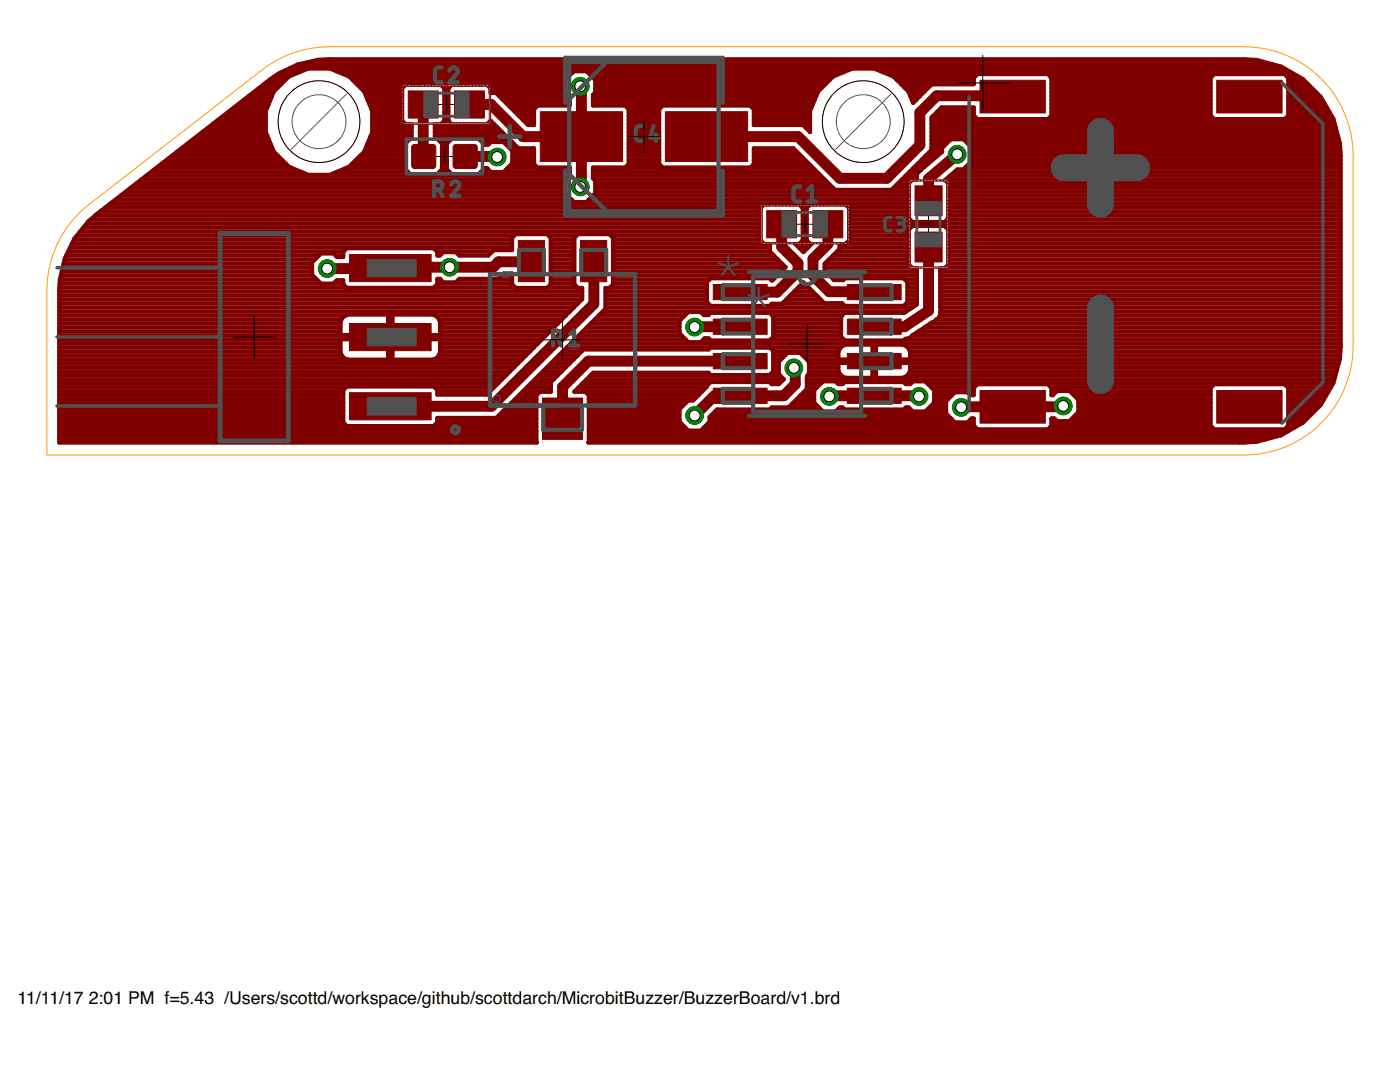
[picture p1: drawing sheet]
<svg xmlns="http://www.w3.org/2000/svg" width="279mm" height="216mm" viewBox="0 0 279 216" stroke-linecap="round" stroke-linejoin="round" font-family="sans-serif">
<defs><g id="words">
<g font-size="3.5">
<text x="3.5" y="200.4">11/11/17</text>
<text x="17.7" y="200.4">2:01 PM f=5.43 /Users/scottd/workspace/github/scottdarch/MicrobitBuzzer/BuzzerBoard/v1.brd</text>
</g>
</g></defs>
<g fill="#800000" stroke="#800000" stroke-width=".2">
<path d="M153 42h6v5.5h-6z"/>
<path d="M162.2 42h6v5.5h-6z"/>
<path d="M90.7 18.1h6v5.5h-6z"/>
<path d="M81.5 18.1h5.9v5.5h-5.9z"/>
<path d="M182.6 46.3h5.4v6h-5.4z"/>
<path d="M182.6 37.1h5.4v6h-5.4z"/>
<path d="M107.8 22.3h16.4v9.9h-16.4z"/>
<path d="M132.8 22.3h16.4v9.9h-16.4z"/>
<path d="M69.7 50.8h16.3v5.4h-16.3z"/>
<path d="M69.7 64.6h16.3v5.4h-16.3z"/>
<path d="M69.7 78.4h16.3v5.4h-16.3z"/>
<path d="M108.3 79.4h8v8.3h-8z"/>
<path d="M115.8 48h5.3v8.2h-5.3z"/>
<path d="M103.4 48h5.3v8.2h-5.3z"/>
<path d="M195.6 16h13v6.5h-13z"/>
<path d="M195.6 77.9h13v6.5h-13z"/>
<path d="M242.8 16h13.1v6.5h-13.1z"/>
<path d="M242.8 77.9h13.1v6.5h-13.1z"/>
<path d="M142.3 56.8h10.8v3h-10.8z"/>
<path d="M142.3 63.7h10.8v3h-10.8z"/>
<path d="M142.3 70.5h10.8v3.1h-10.8z"/>
<path d="M142.3 77.4h10.8v3.1h-10.8z"/>
<path d="M169.1 77.4h10.8v3.1h-10.8z"/>
<path d="M169.1 70.5h10.8v3.1h-10.8z"/>
<path d="M169.1 63.7h10.8v3h-10.8z"/>
<path d="M169.1 56.8h10.8v3h-10.8z"/>
</g>
<g fill="#800000" stroke="#800000" stroke-width=".2">
<path d="M90.6 29l.4-.2h3.6a.6 .6 0 0 1 .6 .6v3.6a.6 .6 0 0 1-.6 .6h-3.6a.6 .6 0 0 1-.6-.6v-3.6z" fill-rule="evenodd"/>
<path d="M82.3 29l.5-.2h3.6a.6 .6 0 0 1 .6 .6v3.6a.6 .6 0 0 1-.6 .6h-3.6a.6 .6 0 0 1-.7-.6v-3.6z" fill-rule="evenodd"/>
</g>
<g fill="none" stroke="#800000" stroke-width="2.2">
<path d="M115.8 17.2l.2 .5v19.4l-.2 .2M202.1 19.3l-.2-.2h-15l-3.3 3.4v6.5l-6.6 6.6h-9.4l-8.3-8.3h-18.3M84.5 20.8v10.3l.1 .1M92.8 31.2h6.3l.1 .1M93.7 20.8h4.3l6.4 6.5h11.6M191 30.8l-5.7 4.9v4.4M106.1 52.1l-.2 .1h-6.4l-1.1 1.1h-20.3l-.3 .3h-12.5M118.5 52.1v8.5l-20.4 20.5h-20.2M156 44.7v4.6l3.3 3.2v1.6l-4.2 4.2h-7.4M165.2 44.7v4l-3 3v3.3l3.3 3.2 9 .1M185.3 49.3v12.7l-4.8 3.2h-6M147.7 72.1h-30.3l-5.1 5.1v6.3"/>
<path d="M147.7 65.2l-9.1 .1M158.4 73.4l.3 .3v3l-2.3 2.3h-13.8l-4 3.9M165.5 79.1l.1-.1h17.7l.1 .1M212.2 81l-.2 .2h-20.1l-.1 .1"/>
</g>
<g fill="none" stroke="#800000" stroke-width=".85">
<path d="M48.6 20h5.4M49.6 19.2h4.7M50.7 18.4h3.9M51.7 17.6h3.6M52.7 16.8h3.4M53.1 16.5l-33.8 26.3a19.2 19.2 0 0 0-7.3 13M53.1 16.5h.1M53.1 16.5a19.7 19.7 0 0 1 12.6-4.7h182.6l2.5 .2 4.9 1.3 4.3 2.5 3.6 3.5 2.5 4.4 1.3 4.9 .1 2.5v38l-.1 2.5-1.3 4.8M53.7 16h3.2M54.9 15.2h2.9M56.2 14.4h3.6M57.9 13.6h198.3"/>
<path d="M59.7 12.8h194.2M63.3 12h187.6M67.6 14.4h46.8M69.5 15.2h44.1M70.4 16h42.4M71.2 16.8h41.6M72 17.6h8.3M72.7 18.4h7.5M73 19.2h7.2M73.4 20h6.8M81 16.9h7l.7 .7v6.5l-.7 .7h-1.2v2.8h.3l1.1 1v5.2l-1.1 1.1h-5.1l-1.1-1.1v-5.2l1.1-1h.1v-2.8h-1.1l-.8-.7v-6.5zM88.6 17.6h.9"/>
<path d="M88.7 20h.8M88.7 19.2h.8M88.7 18.4h.8M97.9 17.6h14.9M97.9 18.4h14.9M99.6 19.2h13.9M100.4 20h13.3M112.8 16v2.5l.9 .9v1.7h-6.4l-.7 .7v3.1h-1.2l-6.4-6.4h-1.1v-.9l-.7-.7h-7l-.7 .7v6.5l.7 .7h7l.7-.7 5.5 5.5h3.2v3.1l.7 .8M112.8 16l1.8-1.8h2.5l1.7 1.8M117.2 14.4h51.2M118 15.2h48.4M118.3 20h44.3"/>
<path d="M118.3 19.2h44.6M118.8 16.8h45.9M118.8 16v2.5l-.5 .4v2.2h6.5l.7 .7v10.9l-.7 .8M118.8 18.4h44.4M118.8 17.6h45.2M118.8 16h46.7M176.2 14.4h81.4M178.1 15.2h16.5M179 16h15.3M179.8 16.8h14.5v-1.3l.8-.7h14l.7 .7v7.6l-.7 .7h-14l-.8-.7v-1.7h-6.4l-2 2v6.5l-8 8h-11.3l-8.3-8.3h-7.8v3.1l-.8 .8M180.6 17.6h4.6M181.3 18.4h3.1"/>
<path d="M181.7 19.2h1.9M182 20h.8M186 16.8l-3.8 3.7-.9-2.3-3-2.9-3.9-1.6h-4.2l-3.9 1.6-3 2.9-1.7 4v4.1M209.5 15.2h32.4M209.8 16.8h31.8M209.8 20h31.8M209.8 19.2h31.8M209.8 18.4h31.8M209.8 17.6h31.8M209.8 16h31.8M242.3 14.8h14.1l.7 .7v7.6l-.7 .7h-14.1l-.7-.7v-7.6zM256.8 15.2h2.2"/>
<path d="M257.1 16.8h3.9M257.1 20h6.8M257.1 19.2h6.3M257.1 18.4h5.5M257.1 17.6h4.7M257.1 16h3.1M23 39.9h91.1M24.1 39.1h89.2M25.1 38.3h87.7M26.1 37.5h86.7M27.1 36.7h85.7M28.2 35.9h84.8"/>
<path d="M29.2 35.1h84.5M30.2 34.3h29.9M31.2 33.5h26.9M32.2 32.7h24.9M33.3 31.9h23M34.3 31.1h21.2M35.3 30.3h19.4M36.3 29.5h18M37.4 28.7h16.6M38.4 27.9h15.3M39.4 27.1h13.9M40.4 26.3h12.6"/>
<path d="M41.4 25.5h11.6M42.5 24.7h10.5M43.5 23.9h9.5M44.5 23.2h8.5M45.6 22.4h7.4M46.6 21.5h6.7M47.6 20.8h6M67.2 34.3h14.2M69.2 33.5h11.7M70.3 32.7h10.6M71.1 31.9h9.8M71.9 31.1h9"/>
<path d="M72.7 30.3h8.2M73 29.5h7.9M73.3 28.7h7.6M73.7 27.9h7.9M73.7 20.8h6.5M74 27.1h8.1M74 21.5h6.2M74.3 26.3h7.8M74.3 25.5h7.8M74.3 24.7h6.6M74.3 23.9h5.9M74.3 23.2h5.9"/>
<path d="M74.3 22.4h5.9M86.8 27.1h14.2M86.8 26.3h13.4M86.8 25.5h12.6M87.5 27.9h2.4M87.7 34.3h2M88 24.7h2.1M88.2 33.5h1M88.2 32.7h1M88.2 31.9h1M88.2 31.1h1M88.2 30.3h1"/>
<path d="M88.2 29.5h1M88.2 28.7h1M88.7 23.9h.8M88.7 23.2h.8M88.7 22.4h.8M88.7 21.5h.8M88.7 20.8h.8M90.3 27.6h5.1l1.1 1v.3h.9l.6-.6h2.5l1.8 1.8v2.5l-1.8 1.8h-2.5l-.8-.9h-.7v.3l-1.1 1.1h-5.1l-1.1-1.1v-5.2zM95.8 27.9h6M96 34.3h1.9M96.5 28.7h1.1M97.3 24.7h1.3"/>
<path d="M100.5 34.3h13.2M100.9 28.7h1.7M101.2 20.8h12.5M101.3 33.5h12.4v1.6l-.9 .9v2.5l1.8 1.8h2.5l1.7-1.8v-2.5l-.5-.4v-2.1h43.9M101.7 29.5h1.7M102 21.5h4.8M102.1 32.7h4.5M102.3 31.9h4.3M102.3 31.1h4.3M102.3 30.3h4.3M102.8 22.4h3.8M103.6 23.2h3"/>
<path d="M104.4 23.9h2.2M105.2 24.7h1.4M117.5 39.9h63.9M118.3 39.1h63.1M118.3 35.1h45.5M118.3 34.3h44.7M118.3 20.8h43.9M118.6 35.9h46M118.8 38.3h62.6M118.8 37.5h47.4M118.8 36.7h46.6M125.2 21.5h6.6"/>
<path d="M125.5 32.7h6.1M125.5 31.9h6.1M125.5 31.1h6.1M125.5 30.3h6.1M125.5 29.5h6.1M125.5 28.7h6.1M125.5 27.9h6.1M125.5 27.1h6.1M125.5 26.3h6.1M125.5 25.5h6.1M125.5 24.7h6.1M125.5 23.9h6.1"/>
<path d="M125.5 23.2h6.1M125.5 22.4h6.1M150.2 21.5h11.7M150.5 32.7h10.9M150.5 31.9h10.1M150.5 31.1h9.4M150.5 30.3h8.5M150.5 24.7h11.1M150.5 23.9h11.1M150.5 23.2h11.1M150.5 22.4h11.1M160.8 25.5h.8"/>
<path d="M161.6 26.3l-1.3-1.4h-9.8v-3.1l-.8-.7h-17.4l-.7 .7v10.9l.7 .8M161.6 26.3h.1M178.4 37.5h3M179.2 36.7h2.2M179.9 35.9h2.2M180.7 35.1h2.3M181.5 34.3h1.9M182.3 33.5h1.9M183.1 32.7h2.1M183.9 31.9h2.2M184.7 31.1h2.4M185.5 30.3h2.5"/>
<path d="M185.9 29.5h2.1M185.9 28.7h2.9M185.9 27.9h3.7M185.9 27.1h81.1M185.9 26.3h80.9M185.9 25.5h80.7M185.9 24.7h80.5M185.9 23.9h80.2M186.2 23.2h8.2M187 22.4h7.3M187.8 21.5h6.5M188.7 35.9h78.8"/>
<path d="M189.3 39.9h78.2M189.3 39.1h78.2M189.3 38.3h78.2M189.3 37.5h78.2M189.3 36.7h78.2M189.6 35.1h77.9M189.8 27.8h2.5l1.7 1.7v2.5l-1.7 1.8h-1.2l-2.5 2.1 .7 .7v7l-.7 .7h-6.5l-.7-.7v-7l.7-.8h.9l.1-1.3 4.9-4.2v-.8zM190.5 34.3h77M192.4 27.9h74.8M192.6 33.5h74.9M193.2 28.7h74.2M193.4 32.7h74.1"/>
<path d="M194 29.5h73.5M194 31.9h73.5M194 31.1h73.5M194 30.3h73.5M209.8 23.2h31.9M209.8 22.4h31.8M209.8 21.5h31.8M209.8 20.8h31.8M257 23.2h8.8M257.1 22.4h8.2M257.1 21.5h7.8M257.1 20.8h7.3"/>
<path d="M11.8 59.8h104.3M11.8 58.9h104.4M11.8 58.2h104.4M11.9 57.4h57.3M11.9 56.6h56.6M12 55.8l-.2 2.2v30.3h95.3l-.1-.1v-9.3l.8-.7h2.1v-2l6.6-6.5h24.9l.4-.4M12 55.8h51.2M12.1 55h50.3M12.3 54.2h50M12.5 53.4h49.8M12.7 52.6h49.6M12.9 51.8h49.9"/>
<path d="M13.2 51h50.4M13.6 50.2h55M14 49.4h88.2M14.4 48.6h87.8M14.8 47.8h87.4M15.3 47h87.3M16 46.2h135.8M16.6 45.4h135.2M17.3 44.6h134.5M18.1 43.8h133.7M19 43h132.8M20 42.2h131.8"/>
<path d="M21 41.4h130.8M22 40.7h159.4M64.1 56.6l-1.8-1.8v-2.5l1.8-1.7h2.4l.7 .7h1.3v-1.1l.7-.7h17.4l.7 .7v.8h.5l.7-.7h2.5l.7 .7h5.8l1.1-1.1h3.6v-2.5l.7-.7h6.3l.7 .7v9.3l-.7 .8h-6.3l-.7-.8v-2.1h-1.7l-1.1 1h-7.7l-.7 .7h-2.5l-.7-.7h-.5v1.1l-.7 .7h-17.4l-.7-.7v-.8h-1.3l-.7 .7M67 51h1.5M86.6 57.4h16.2M87.2 50.2h11.1M87.3 56.6h14.9M87.3 55.8h.6M91.5 55.8h10.7M100.1 55h2.1M109.3 57.4h5.9M109.5 47h5.5"/>
<path d="M109.9 56.6h4.7M109.9 51h4.7M109.9 55.8h4.7M109.9 55h4.7M109.9 54.2h4.7M109.9 53.4h4.7M109.9 52.6h4.7M109.9 51.8h4.7M109.9 50.2h4.7M109.9 49.4h4.7M109.9 48.6h4.7M109.9 47.8h4.7"/>
<path d="M120.8 59.8h20.3M120.8 58.9h20.3M120.8 58.2h20.3M121.7 57.4h19.4M121.9 47h29.9M122.3 56.6h18.8M122.3 51h32.2M122.3 55.8h19.3M122.3 55h32.8M122.3 54.2h33.6M122.3 53.4h34.4M122.3 52.6h33.7"/>
<path d="M122.3 51.8h32.9M122.3 50.2h31.4M122.3 49.4h31.4M122.3 48.6h30.1M122.3 47.8h29.5M153.7 50.2v-1.5h-1.2l-.7-.7v-6.5l.7-.7h7l.7 .7v6.5l-.7 .7h-.8l1.6 1.6 1.6-1.6h-.2l-.7-.7v-6.5l.7-.7h7l.8 .7v6.5l-.8 .7h-1.1v1l-3 2.9v1.4l1.9 1.9h1.7l.4-.4h11.8l.7 .8v4l-.7 .7h-11.8l-.5-.5M153.7 50.2l3.1 3.1-2.7 2.7-.5-.5h-11.8l-.7 .8v4l.7 .7h11.8l.4-.4h2.1l4.2-4.3 4.2 4.2M153.9 55.8h.4M156.9 59.8h6.8M157.7 58.9h5.2M158.5 58.2h3.7M159.3 57.4h2.1"/>
<path d="M159.4 49.4h1.8M159.6 48.6h2M160.1 56.6h.5M160.1 41.4h1M160.2 47.8h.8M160.2 47h.8M160.2 46.2h.8M160.2 45.4h.8M160.2 44.6h.8M160.2 43.8h.8M160.2 43h.8M160.2 42.2h.8"/>
<path d="M160.2 50.2h.2M164.6 53.4h17.3M164.6 52.6h16.8M164.8 54.2h18.2M165.4 51.8h16M165.5 55h17.5M166.2 51h15.2M166.3 55.8h2M167 50.2h14.4M167.6 49.4h13.8M168.8 48.6h12.6M169.4 41.4h12"/>
<path d="M169.5 47.8h11.9M169.5 47h11.9M169.5 46.2h11.9M169.5 45.4h12.2M169.5 44.6h98M169.5 43.8h12.1M169.5 43h11.9M169.5 42.2h11.9M180.6 55.8h2.4M181.1 56.6h1.9M181.1 59.8h1.9M181.1 58.9h1.9"/>
<path d="M181.1 58.2h1.9M181.1 57.4h1.9M181.4 45.8l.7-.7h6.5l.7 .7v7l-.7 .7h-1v7.8a2.42 2.42 0 0 1-1.6 3l-4 2.7-.5 .5-.8 .1-.3 .3h-11.8l-.7-.7v-4l.7-.8 11.8 .1 2.6-1.8v-7.2h-.9l-.7-.7zM187.6 56.6h79.9M187.6 59.8h79.9M187.6 58.9h79.9M187.6 58.2h79.9M187.6 57.4h79.9M187.6 55.8h79.9M187.6 55h79.9M187.6 54.2h79.9M188.7 53.4h78.8"/>
<path d="M188.9 45.4h78.6M189 43.8h78.5M189.3 51h78.2M189.3 52.6h78.2M189.3 51.8h78.2M189.3 50.2h78.2M189.3 49.4h78.2M189.3 48.6h78.2M189.3 47.8h78.2M189.3 47h78.2M189.3 46.2h78.2M189.3 43h78.2"/>
<path d="M189.3 42.2h78.2M189.3 41.4h78.2M189.3 40.7h78.2M11.8 69.3h56.1M11.8 60.5h103.5M11.8 67.7h96.4M11.8 78.8h56.7M11.8 79.7h56.7M11.8 78.1h56.7M11.8 77.3h57.3M11.8 76.5h87.6M11.8 75.7h88.4"/>
<path d="M11.8 74.9h89.2M11.8 74.1h90M11.8 73.3h90.8M11.8 72.5h91.6M11.8 71.7h57.4M11.8 70.9h56.4M11.8 70.1h56.1M11.8 68.5h56.1M11.8 66.9h65.7M11.8 66.1h56.1M11.8 65.3h56.1M11.8 64.5h56.1"/>
<path d="M11.8 63.7h56.4M11.8 62.9h57.2M11.8 62.1h101.9M11.8 61.3h102.7M67.9 67.7v2.5a1.78 1.78 0 0 0 1.6 1.6h8v-9h-8a1.82 1.82 0 0 0-1.6 1.5v2.6h19.9v-2.6a1.82 1.82 0 0 0-1.5-1.5h-8v9h8a1.83 1.83 0 0 0 1.5-1.6v-2.5M68.5 77.8l.7-.7h17.4l.7 .7v.9h9.8l19.1-19v-2.2h-.9l-.7-.8v-9.3l.7-.7h6.3l.7 .7v9.3l-.7 .8h-.8v4.1l-21.7 21.8h-11.8v.9l-.7 .7h-17.4l-.7-.7zM77.5 69.3h.8M77.5 71.7h.8M77.5 70.9h.8M77.5 70.1h.8M77.5 68.5h.8M77.5 66.1h.8"/>
<path d="M77.5 65.3h.8M77.5 64.5h.8M77.5 63.7h.8M77.5 62.9h.8M78.3 66.9h30.7M86.6 71.7h17.6M86.7 77.3h11.9M86.8 62.9h26.1M87.3 78.1h10.5M87.6 70.9h17.4M87.6 63.7h24.5M87.8 69.3h18.8"/>
<path d="M87.8 70.1h18M87.8 68.5h19.6M87.8 66.1h21.9M87.8 65.3h22.8M87.8 64.5h23.6M102.8 79.7h4.2M103.6 78.8h3.5M104.4 78.1h5.5M105.2 77.3h4.7M106 76.5h3.9M106.8 75.7h3.7M107.6 74.9h3.7"/>
<path d="M108.4 74.1h3.7M109.2 73.3h3.7M110 72.5h3.7M110.8 71.7h3.7M111.6 70.9h3.7M112.4 70.1h3.7M113.2 69.3h54.6M114 68.5h153.5M114.7 78.1h25.5M114.7 67.7h22.1M115.5 77.3h25.5M115.5 66.9h20.5"/>
<path d="M116.3 76.5h25.3M116.3 66.1h19.3M117.1 75.7h39.3M117.1 65.3h18.5M117.5 78.8h21.9M117.5 79.7h21.1M117.9 74.9h37.7M117.9 64.5h17.7M118.7 63.7h17.2M119.5 62.9h17.2M120.3 62.1h60.6M120.8 60.5h20.5"/>
<path d="M120.8 61.3h61.3M135.6 64l1.8-1.7h2.5l.6 .6h.9l.4-.5h11.8l.7 .8v4l-.7 .7h-11.8l-.4-.4h-.8l-.7 .8h-2.5l-1.8-1.8zM140.4 67.7h1.2M153.6 69.3l.7 .7v4.1M153.8 67.7h14.5M153.9 76.5h1.7M154.1 62.9h14M154.3 74.1l-.7 .7h-11.8l-.4-.4h-23l-3.8 3.8h2.2l.7 .7v9.3l-.1 .1h130.9l2.5-.2 4.9-1.3 4.3-2.5 3.6-3.5 2.5-4.4M154.3 74.1h1.1M154.3 73.3h1.1M154.3 72.5h1.1M154.3 71.7h1.6"/>
<path d="M154.3 70.9h2.4M154.3 70.1h13.1M154.3 66.9h13.6M154.3 66.1h13.6M154.3 65.3h13.6M154.3 64.5h13.6M154.3 63.7h13.6M156.1 60.5h12M159 79.7h3.5M159.8 78.8h2.7M160.2 70.9h7.1M160.6 78.1h1.9"/>
<path d="M161 71.7h6.3M161 77.3h2.1M161 76.5h2.9M161 75.7h105.3M161.2 74.9h6.6M161.5 74.1h5.9M161.5 73.3h5.8M161.5 72.5h5.8M162.5 77.9l1.8-1.8h2.5l.5 .5h.8l.5-.4h11.8l.4 .4h.8l.6-.5h2.5l1.7 1.8v2.5l-1.7 1.7h-2.5l-.9-.8h-.5l-.4 .4h-11.8l-.5-.4h-.5l-.8 .8h-2.5l-1.8-1.7zM167.1 76.5h1.2M167.7 69.5l.3-.4 .9-.3h5.2v6.6h-5.2a1.82 1.82 0 0 1-1.6-1.6v-1.4h14.4a2.43 2.43 0 0 1-.7 2.6l-.9 .4h-5.3v-6.6h5.3a1.83 1.83 0 0 1 1.6 1.5v1.4h-14.4v-1.4zM174.1 69.3h.7"/>
<path d="M174.1 74.9h.7M174.1 74.1h.7M174.1 73.3h.7M174.1 72.5h.7M174.1 71.7h.7M174.1 70.9h.7M174.1 70.1h.7M180.6 67.7h86.9M180.6 76.5h1.2M180.9 60.5h2.1M181.1 69.3h86.4M181.1 74.9h85.4"/>
<path d="M181.6 74.1h85.1M181.6 70.1h85.9M181.7 73.3h85.2M181.7 72.5h85.4M181.7 71.7h85.7M181.7 70.9h85.7M182.1 66.9h85.4M183.3 66.1h84.2M184.5 65.3h83M185 76.5h81.1M185.7 64.5h81.8M185.8 77.3h8.7"/>
<path d="M186.4 78.8h3.6M186.4 79.7h2.8M186.4 78.1h7.9M186.9 63.7h80.6M187.6 60.5h79.9M187.6 62.9h79.9M187.7 62.1h79.8M187.7 61.3h79.8M209.7 77.3h32M209.8 78.1h1.1M213.5 78.1h28.1M214.3 78.8h27.3"/>
<path d="M215.1 79.7h26.5M242.3 76.7h14.1l.7 .7v7.5l-.7 .8h-14.1l-.7-.8v-7.5zM257 77.3h8.6M257.1 78.8h7.6M257.1 79.7h7.1M257.1 78.1h8.1M11.8 87.6h95.2M11.8 86.8h95.2M11.8 86h95.2M11.8 85.2h95.2M11.8 84.4h56.8M11.8 83.6h56.7"/>
<path d="M11.8 82.8h56.7M11.8 82h56.7M11.8 81.2h56.7M11.8 80.4h56.7M87.2 84.4h19.8M87.3 83.6h19.7M99.6 82.8h7.4M100.4 82h6.6M101.2 81.2h5.8M102 80.4h5M117.5 87.6h135.3M117.5 86.8h138.2"/>
<path d="M117.5 86h139.6M117.5 85.2h19.2M117.5 84.4h18.3M117.5 83.6h18.1M117.5 82.8h18.1M117.5 82h18.1M117.5 81.2h18.5M117.5 80.4h19.3M135.6 81.7l1.8-1.8h.9l2.8-2.8v-.2l.7-.7h11.8l.4 .4h1.4l1-.9-1-1v-2.5l1.8-1.8h2.5l1.8 1.8v2.5l-.5 .4v2.5l-3.6 3.7h-3.4l-.4 .4h-10.5l-1.5 1.5v1l-1.7 1.7h-2.5l-1.8-1.7zM140.6 85.2h54M141.4 84.4h52.9M141.6 83.6h48.3"/>
<path d="M142 82.8h47.1M142.8 82h21.3M157.4 81.2h5.9M158.2 80.4h4.4M166.8 82h15.3M184.8 82h4M185.6 81.2h3.2M186.4 80.4h2.4M188.8 80l1.8-1.7h2.5l.6 .5h.6v-1.4l.8-.7h14l.7 .7v1.4h.3l.8-.8h2.5l1.8 1.8v2.5l-1.8 1.7h-2.5l-.5-.5h-.6v1.4l-.7 .8h-14l-.8-.8v-1.4h-.4l-.8 .8h-2.5l-1.8-1.8zM193.8 83.6h.5M209.6 85.2h32.3M209.8 84.4h31.8"/>
<path d="M209.8 83.6h.7M213.8 83.6h27.8M214.7 82.8h26.9M215.2 82h26.4M215.2 81.2h26.4M215.2 80.4h26.4M256.8 85.2h1.7M257.1 84.4h2.8M257.1 83.6h3.6M257.1 82.8h4.4M257.1 82h5.2M257.1 81.2h6"/>
<path d="M257.1 80.4h6.7"/>
<circle cx="63.7" cy="24.3" r="10.8"/>
</g>
<path d="M78.1 53.3l-.3 .3" fill="none" stroke="#800000" stroke-width="1.1"/>
<circle cx="89.7" cy="53.3" r="1.78" fill="#008000" stroke="#008000" stroke-width=".2"/>
<circle cx="89.7" cy="53.3" r="1.08" fill="#fff" stroke="#000" stroke-width=".2"/>
<circle cx="65.3" cy="53.6" r="1.78" fill="#008000" stroke="#008000" stroke-width=".2"/>
<circle cx="65.3" cy="53.6" r="1.08" fill="#fff" stroke="#000" stroke-width=".2"/>
<circle cx="99.2" cy="31.3" r="1.78" fill="#008000" stroke="#008000" stroke-width=".2"/>
<circle cx="99.2" cy="31.3" r="1.08" fill="#fff" stroke="#000" stroke-width=".2"/>
<circle cx="138.6" cy="65.3" r="1.78" fill="#008000" stroke="#008000" stroke-width=".2"/>
<circle cx="138.6" cy="65.3" r="1.08" fill="#fff" stroke="#000" stroke-width=".2"/>
<circle cx="191.8" cy="81.3" r="1.78" fill="#008000" stroke="#008000" stroke-width=".2"/>
<circle cx="191.8" cy="81.3" r="1.08" fill="#fff" stroke="#000" stroke-width=".2"/>
<circle cx="212.2" cy="81" r="1.78" fill="#008000" stroke="#008000" stroke-width=".2"/>
<circle cx="212.2" cy="81" r="1.08" fill="#fff" stroke="#000" stroke-width=".2"/>
<circle cx="191" cy="30.8" r="1.78" fill="#008000" stroke="#008000" stroke-width=".2"/>
<circle cx="191" cy="30.8" r="1.08" fill="#fff" stroke="#000" stroke-width=".2"/>
<circle cx="138.6" cy="82.9" r="1.78" fill="#008000" stroke="#008000" stroke-width=".2"/>
<circle cx="138.6" cy="82.9" r="1.08" fill="#fff" stroke="#000" stroke-width=".2"/>
<circle cx="158.4" cy="73.4" r="1.78" fill="#008000" stroke="#008000" stroke-width=".2"/>
<circle cx="158.4" cy="73.4" r="1.08" fill="#fff" stroke="#000" stroke-width=".2"/>
<circle cx="165.5" cy="79.1" r="1.78" fill="#008000" stroke="#008000" stroke-width=".2"/>
<circle cx="165.5" cy="79.1" r="1.08" fill="#fff" stroke="#000" stroke-width=".2"/>
<circle cx="183.4" cy="79.1" r="1.78" fill="#008000" stroke="#008000" stroke-width=".2"/>
<circle cx="183.4" cy="79.1" r="1.08" fill="#fff" stroke="#000" stroke-width=".2"/>
<circle cx="115.8" cy="37.3" r="1.78" fill="#008000" stroke="#008000" stroke-width=".2"/>
<circle cx="115.8" cy="37.3" r="1.08" fill="#fff" stroke="#000" stroke-width=".2"/>
<circle cx="115.8" cy="17.2" r="1.78" fill="#008000" stroke="#008000" stroke-width=".2"/>
<circle cx="115.8" cy="17.2" r="1.08" fill="#fff" stroke="#000" stroke-width=".2"/>
<g fill="#800000" stroke="#800000" stroke-width=".2">
<path d="M151.9 40.8h17.5v.2l-17.5 .1z"/>
<path d="M169.2 40.9h.2v7.8l-.2-.1z"/>
<path d="M151.9 48.4h17.5v.2l-17.5 .1z"/>
<path d="M151.9 40.8l.2 .1-.1 7.8-.2-.1z"/>
<path d="M80.3 24.6l17.5-.1 .1 .2-17.6 .1z"/>
<path d="M80.3 17h.2v7.8l-.2-.1z"/>
<path d="M80.3 17l17.5-.1 .1 .2-17.6 .1z"/>
<path d="M97.6 17h.3l-.1 7.8-.2-.1z"/>
<path d="M181.4 36h.3l-.1 17.5-.2-.1z"/>
<path d="M181.4 36l7.8-.1 .1 .2-7.8 .1z"/>
<path d="M189 36h.3l-.1 17.5-.2-.1z"/>
<path d="M181.4 53.3h7.8l.1 .1-7.8 .1z"/>
</g>
<g fill="none" stroke="#505050" stroke-width=".85">
<path d="M88.1 13.5h-.8l-.3 .2-.2 .4v1.9l.5 .4h.8M89.7 14.1a.81 .81 0 0 1 1.1-.6 .81 .81 0 0 1 .3 1.3l-1.4 1.6h1.6M113.6 12.4h29.8v29.7h-29.8zM121.1 12.4l-7.5 7.4M86.6 37.8a1.49 1.49 0 0 0 1.5-.3 .81 .81 0 0 0 .1-.9 .81 .81 0 0 0-.7-.4h-.9v2.9M87.6 37.8l.7 1.3M90 36.8a.81 .81 0 0 1 1.2-.6 .81 .81 0 0 1 .2 1.3l-1.4 1.6h1.7M99.7 27.3h4.1M101.7 25.2v4.1M112.8 34v9h31.4v-9M112.8 20.5v-9h31.4v9M113.6 34.7l7.5 7.4"/>
<path d="M128.2 25.1a1.18 1.18 0 0 0-1.2 .3l-.1 .4v1.7l.1 .4a1.18 1.18 0 0 0 1.2 .2M130.4 25.1l-.6 2.4h1.6M130.9 26.8v1.3M159.7 37.2l-1.1 .1-.3 .6v1.6l.2 .4 .3 .3h.9M161.2 37.9l.8-.7v3M97.8 54.7h28.9v26.2h-28.9zM103.6 54.7v-4.8h4.9v4.8M116 54.7v-4.8h5v4.8M144.3 56.9h5.9l.1 2.8h-6zM149.5 54.3h23.2M150.3 55.1h21.6v27h-21.6zM161.2 40.2h1.7"/>
<path d="M162.8 55a1.65 1.65 0 0 1-1.6 1.7 1.65 1.65 0 0 1-1.8-1.6M171.9 56.9h6v2.8h-6M110.4 67.6a1.44 1.44 0 0 0 1.4-.2 .83 .83 0 0 0 .1-.9 .83 .83 0 0 0-.7-.5h-.8v3M111.4 67.6l.6 1.4M113.7 66.6l.9-.6v3M113.7 69h1.7M144.3 63.8h5.9l.1 2.8h-6zM150.3 70.7h-6v2.7h6M150.3 77.6h-6v2.7h6M171.9 63.8h6v2.8h-6M171.9 70.7h6v2.7h-6M171.9 77.6h6v2.7h-5.9z"/>
<path d="M108.4 80.9v4.8h7.7v-4.8M149.5 83h23.2"/>
<circle cx="90.9" cy="85.7" r=".69"/>
</g>
<path d="M193.4 19.3v62.4M255.9 16.6l8.1 8.1v51.6l-8.1 8.1M81.1 27.8h15.2v6.9h-15.2zM11.4 53.4h32.5M177.8 43.4l-1 .1-.2 .5 .1 1.8 .3 .2h.8M179.1 43.4h.9a.58 .58 0 0 1 .6 .6 .58 .58 0 0 1-.6 .6h-.6M179.8 44.6a.73 .73 0 0 1 .8 .7 .73 .73 0 0 1-.8 .7h-.7M11.4 67.2h32.5M11.4 81h32.5" fill="none" stroke="#505050" stroke-width=".7"/>
<path d="M212.4 33.5h14.5M219.6 26.2v14.5M219.6 61.4v14.5" fill="none" stroke="#505050" stroke-width="5.4"/>
<path d="M143.4 52.5l2 .7M145.4 51.1v2.1M145.4 53.2l1.2 1.6M145.4 53.2l-1.3 1.6M147.3 52.5l-1.9 .7M149.4 58.8l2 .8M151.4 57.4v2.2M151.4 59.6l1.3 1.6M151.4 59.6l-1.2 1.6M153.4 58.8l-2 .8" fill="none" stroke="#505050" stroke-width=".42"/>
<path d="M87.1 18.6h3.9M87.1 23.2h3.9M158.7 42.4h3.8M158.7 47h3.8M183 42.8v3.8M187.6 42.8v3.8" fill="none" stroke="#505050" stroke-width=".57"/>
<g fill="#505050" stroke="#505050" stroke-width=".2">
<path d="M156.1 42.1h2.7v5.2h-2.7z"/>
<path d="M162.4 42.1h2.7v5.2h-2.7z"/>
<path d="M90.9 18.3h2.7v5.2h-2.7z"/>
<path d="M84.6 18.3h2.7v5.2h-2.7z"/>
<path d="M182.7 46.5h5.2v2.7h-5.2z"/>
<path d="M182.7 40.2h5.2v2.7h-5.2z"/>
<path d="M73.3 65.5h9.8v3.5h-9.8z"/>
<path d="M73.3 51.8h9.8v3.4h-9.8z"/>
<path d="M73.3 79.3h9.8v3.5h-9.8z"/>
</g>
<path d="M43.9 46.6h13.6v41.4h-13.6z" fill="none" stroke="#505050" stroke-width=".97"/>
<circle cx="99.2" cy="79.5" r=".7" fill="none" stroke="#505050" stroke-width=".2"/>
<g fill="none" stroke="#000" stroke-width=".2">
<path d="M89.1 19.2v3.3M190.6 16.6h11M196.1 11v11.1M87 31.2h3.4M87.5 20.8h3.2M88.7 29.6v3.3M125.3 27.3h6.4M128.5 24v6.5M159.1 44.7h3M160.6 43.2v3.1M183.7 44.7h3.2M185.3 43.1v3.1"/>
<path d="M46.5 67.3h8.5M50.7 63v8.5M108.5 67.8h7.5M112.3 64.1v7.5M157.4 68.6h7.4M161.1 64.9v7.5"/>
</g>
<g fill="none" stroke="#f90" stroke-width=".2">
<path d="M15.8 42.6l1.9-1.8 34.6-26.9a21.8 21.8 0 0 1 13.4-4.6h182.6a21.8 21.8 0 0 1 21.7 21.8v38a21.8 21.8 0 0 1-21.7 21.7h-238.9v-32.8a21.7 21.7 0 0 1 6.4-15.4z"/>
<circle cx="172.3" cy="24.3" r="8.2"/>
</g>
<circle cx="172.3" cy="24.3" r="8.2" fill="#fff" stroke="#000" stroke-width=".2"/>
<circle cx="63.7" cy="24.3" r="8.2" fill="none" stroke="#f90" stroke-width=".2"/>
<circle cx="63.7" cy="24.3" r="8.2" fill="#fff" stroke="#000" stroke-width=".2"/>
<g fill="none" stroke="#505050" stroke-width=".2">
<path d="M69.2 18.8l-11.1 11M177.8 18.8l-11 11"/>
<circle cx="63.7" cy="24.3" r="5.4"/>
<circle cx="172.3" cy="24.3" r="5.4"/>
</g>
<use href="#words"/>
</svg>
